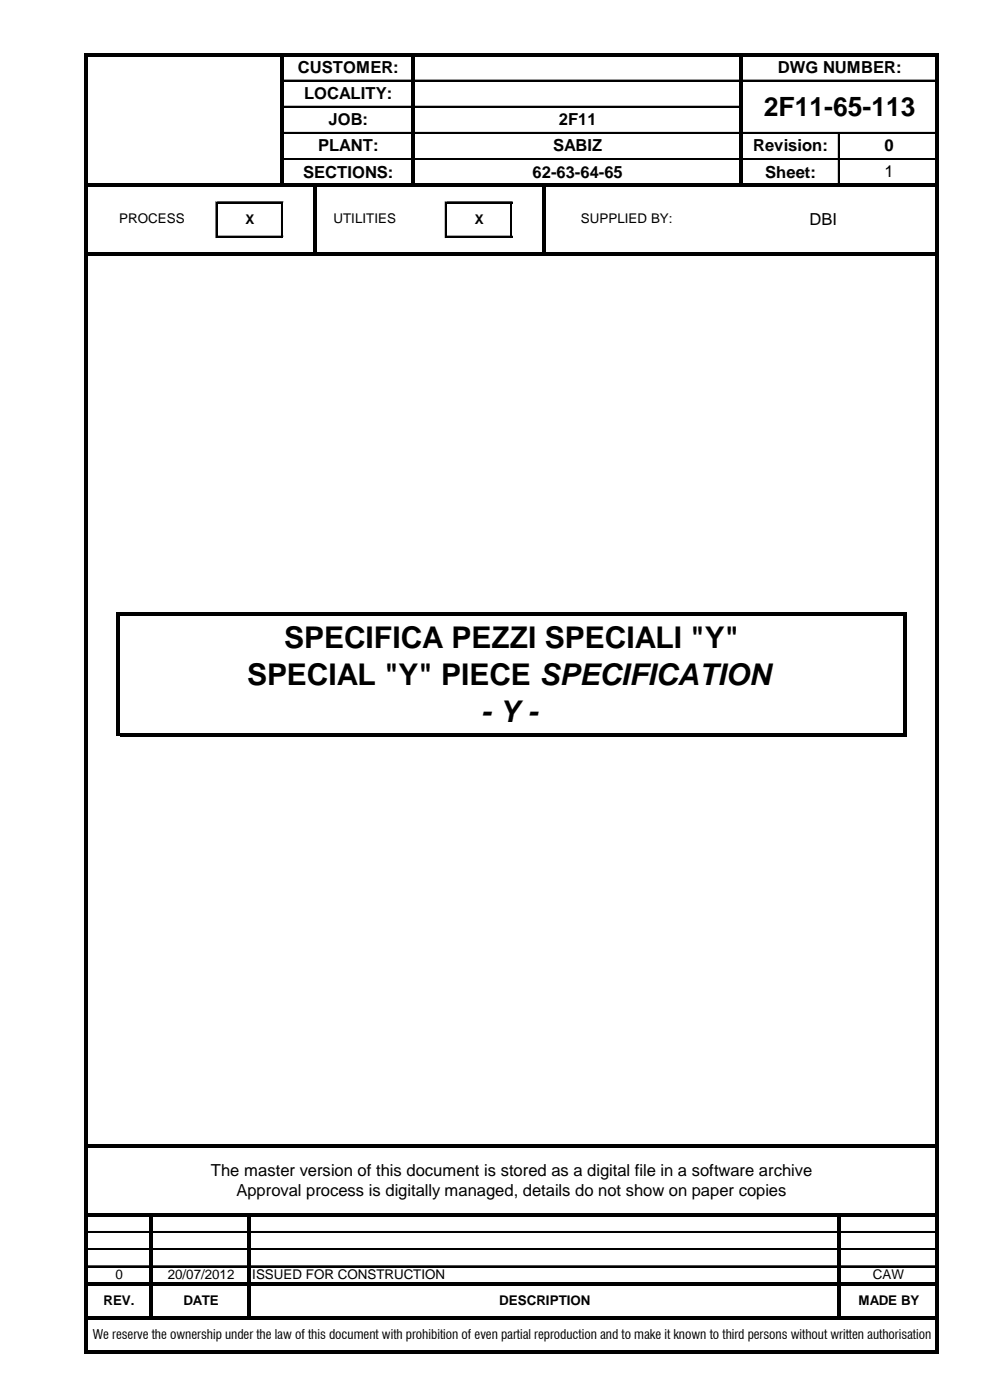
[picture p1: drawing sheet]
<svg xmlns="http://www.w3.org/2000/svg" width="210mm" height="297mm" viewBox="0 0 210 297" stroke-linecap="round" stroke-linejoin="round" font-family="sans-serif">
<defs><g id="words">
<g font-size="6.3">
<text x="60.2" y="137.4">SPECIFICA PEZZI SPECIALI &quot;Y&quot;</text>
<text x="52.4" y="145.3">SPECIAL &quot;Y&quot; PIECE SPECIFICATION</text>
<text x="101.9" y="153.1">- Y -</text>
</g>
<text font-size="5.6" x="161.9" y="24.6">2F11-65-113</text>
<g font-size="3.5">
<text x="63.2" y="15.5">CUSTOMER:</text>
<text x="164.9" y="15.5">DWG NUMBER:</text>
<text x="64.5" y="21">LOCALITY:</text>
<text x="69.7" y="26.6">JOB:</text>
<text x="118.5" y="26.6">2F11</text>
<text x="67.5" y="32.1">PLANT:</text>
<text x="117.3" y="32.1">SABIZ</text>
<text x="159.7" y="32.1">Revision:</text>
<text x="187.5" y="32.1">0</text>
<text x="64.3" y="37.7">SECTIONS:</text>
<text x="112.9" y="37.7">62-63-64-65</text>
<text x="162.3" y="37.7">Sheet:</text>
<text x="187.5" y="37.6">1</text>
<text x="171.7" y="47.7">DBI</text>
<text x="44.7" y="249.4">The master version of this document is stored as a digital file in a software archive</text>
<text x="50.1" y="253.8">Approval process is digitally managed, details do not show on paper copies</text>
</g>
<g font-size="2.8">
<text x="25.3" y="47.4">PROCESS</text>
<text x="52.1" y="47.5">X</text>
<text x="70.7" y="47.4">UTILITIES</text>
<text x="100.7" y="47.5">X</text>
<text x="123.2" y="47.4">SUPPLIED BY:</text>
<text x="24.5" y="271.4">0</text>
<text x="35.6" y="271.4">20/07/2012</text>
<text x="53.5" y="271.4">ISSUED FOR CONSTRUCTION</text>
<text x="185.1" y="271.4">CAW</text>
<text x="21.9" y="276.9">REV.</text>
<text x="38.9" y="276.9">DATE</text>
<text x="105.9" y="276.9">DESCRIPTION</text>
<text x="182" y="276.9">MADE BY</text>
<text x="19.7" y="284.1">We reserve the ownership under the law of this document with prohibition of even partial reproduction and to make it known to third persons without written authorisation</text>
</g>
</g></defs>
<g fill="none" stroke="#000" stroke-width=".21">
<path d="M60.2 17h27M88 17h68.7M157.4 17h40.9M60.2 22.5h27M60.2 28.1h27M60.2 33.6h27M88 22.5h68.7M88 28.1h68.7M88 33.6h68.7M157.4 28.1h40.9M157.4 33.6h40.9M177.7 28.4v10.6"/>
<path d="M45.8 42.8v7.6M46.1 42.8h13.9M46.1 50.1h13.9M59.7 43.2v7.2M94.4 42.8v7.6M94.7 42.8h13.9M94.7 50.1h13.9M108.3 43.2v7.2M18.5 261.3h13.2M18.5 264.9h13.2M18.5 268.6h13.2M32.4 261.3h20.1"/>
<path d="M32.4 264.9h20.1M32.4 268.6h20.1M53.2 261.3h124.3M53.2 264.9h124.3M53.2 268.6h124.3M178.2 261.3h20.1M178.2 264.9h20.1M178.2 268.6h20.1"/>
</g>
<g fill="none" stroke="#000" stroke-width=".34">
<path d="M60.2 17.1h27.1M87.9 17.1h68.8M157.4 17.1h41M60.2 22.7h27.1M60.2 28.2h27.1M60.2 33.8h27.1M87.9 22.7h68.8M87.9 28.2h68.8M87.9 33.8h68.8M157.4 28.2h41M157.4 33.8h41M177.9 28.4v10.6"/>
<path d="M45.9 42.8v7.6M46.1 43h13.9M46.1 50.3h13.9M59.8 43.1v7.3M94.5 42.8v7.6M94.7 43h13.9M94.7 50.3h13.9M108.4 43.1v7.3M18.5 261.4h13.2M18.5 265.1h13.2M18.5 268.7h13.2M32.4 261.4h20.1"/>
<path d="M32.4 265.1h20.1M32.4 268.7h20.1M53.2 261.4h124.3M53.2 265.1h124.3M53.2 268.7h124.3M178.2 261.4h20.2M178.2 265.1h20.2M178.2 268.7h20.2"/>
</g>
<g fill="#000">
<path d="M18.5 11.3h180.5v.6h-180.5z" fill-rule="evenodd"/>
<path d="M18.5 39h180.5v.7h-180.5z" fill-rule="evenodd"/>
<path d="M59.5 11.9h.7v27.8h-.7z" fill-rule="evenodd"/>
<path d="M87.3 11.9h.6v27.8h-.6z" fill-rule="evenodd"/>
<path d="M156.7 11.9h.7v27.8h-.7z" fill-rule="evenodd"/>
<path d="M18.5 53.6h180.5v.6h-180.5z" fill-rule="evenodd"/>
<path d="M66.4 39.7h.7v14.5h-.7z" fill-rule="evenodd"/>
<path d="M115 39.7h.7v14.5h-.7z" fill-rule="evenodd"/>
<path d="M25.5 130h166.6v.7h-166.6z" fill-rule="evenodd"/>
<path d="M24.8 130h.7v26.2h-.7z" fill-rule="evenodd"/>
<path d="M25.5 155.5h166.6v.7h-166.6z" fill-rule="evenodd"/>
<path d="M191.4 130.7h.7v25.5h-.7z" fill-rule="evenodd"/>
<path d="M18.5 242.9h180.5v.7h-180.5z" fill-rule="evenodd"/>
<path d="M18.5 257.5h180.5v.6h-180.5z" fill-rule="evenodd"/>
<path d="M18.5 272h180.5v.7h-180.5z" fill-rule="evenodd"/>
<path d="M18.5 279.3h180.5v.7h-180.5z" fill-rule="evenodd"/>
<path d="M31.7 258.1h.7v21.9h-.7z" fill-rule="evenodd"/>
<path d="M52.5 258.1h.7v21.9h-.7z" fill-rule="evenodd"/>
<path d="M177.5 258.1h.7v21.9h-.7z" fill-rule="evenodd"/>
<path d="M17.8 11.3h.7v276h-.7z" fill-rule="evenodd"/>
<path d="M18.5 286.6h180.5v.7h-180.5z" fill-rule="evenodd"/>
<path d="M198.4 11.9h.6v275.4h-.6z" fill-rule="evenodd"/>
</g>
<use href="#words"/>
</svg>
